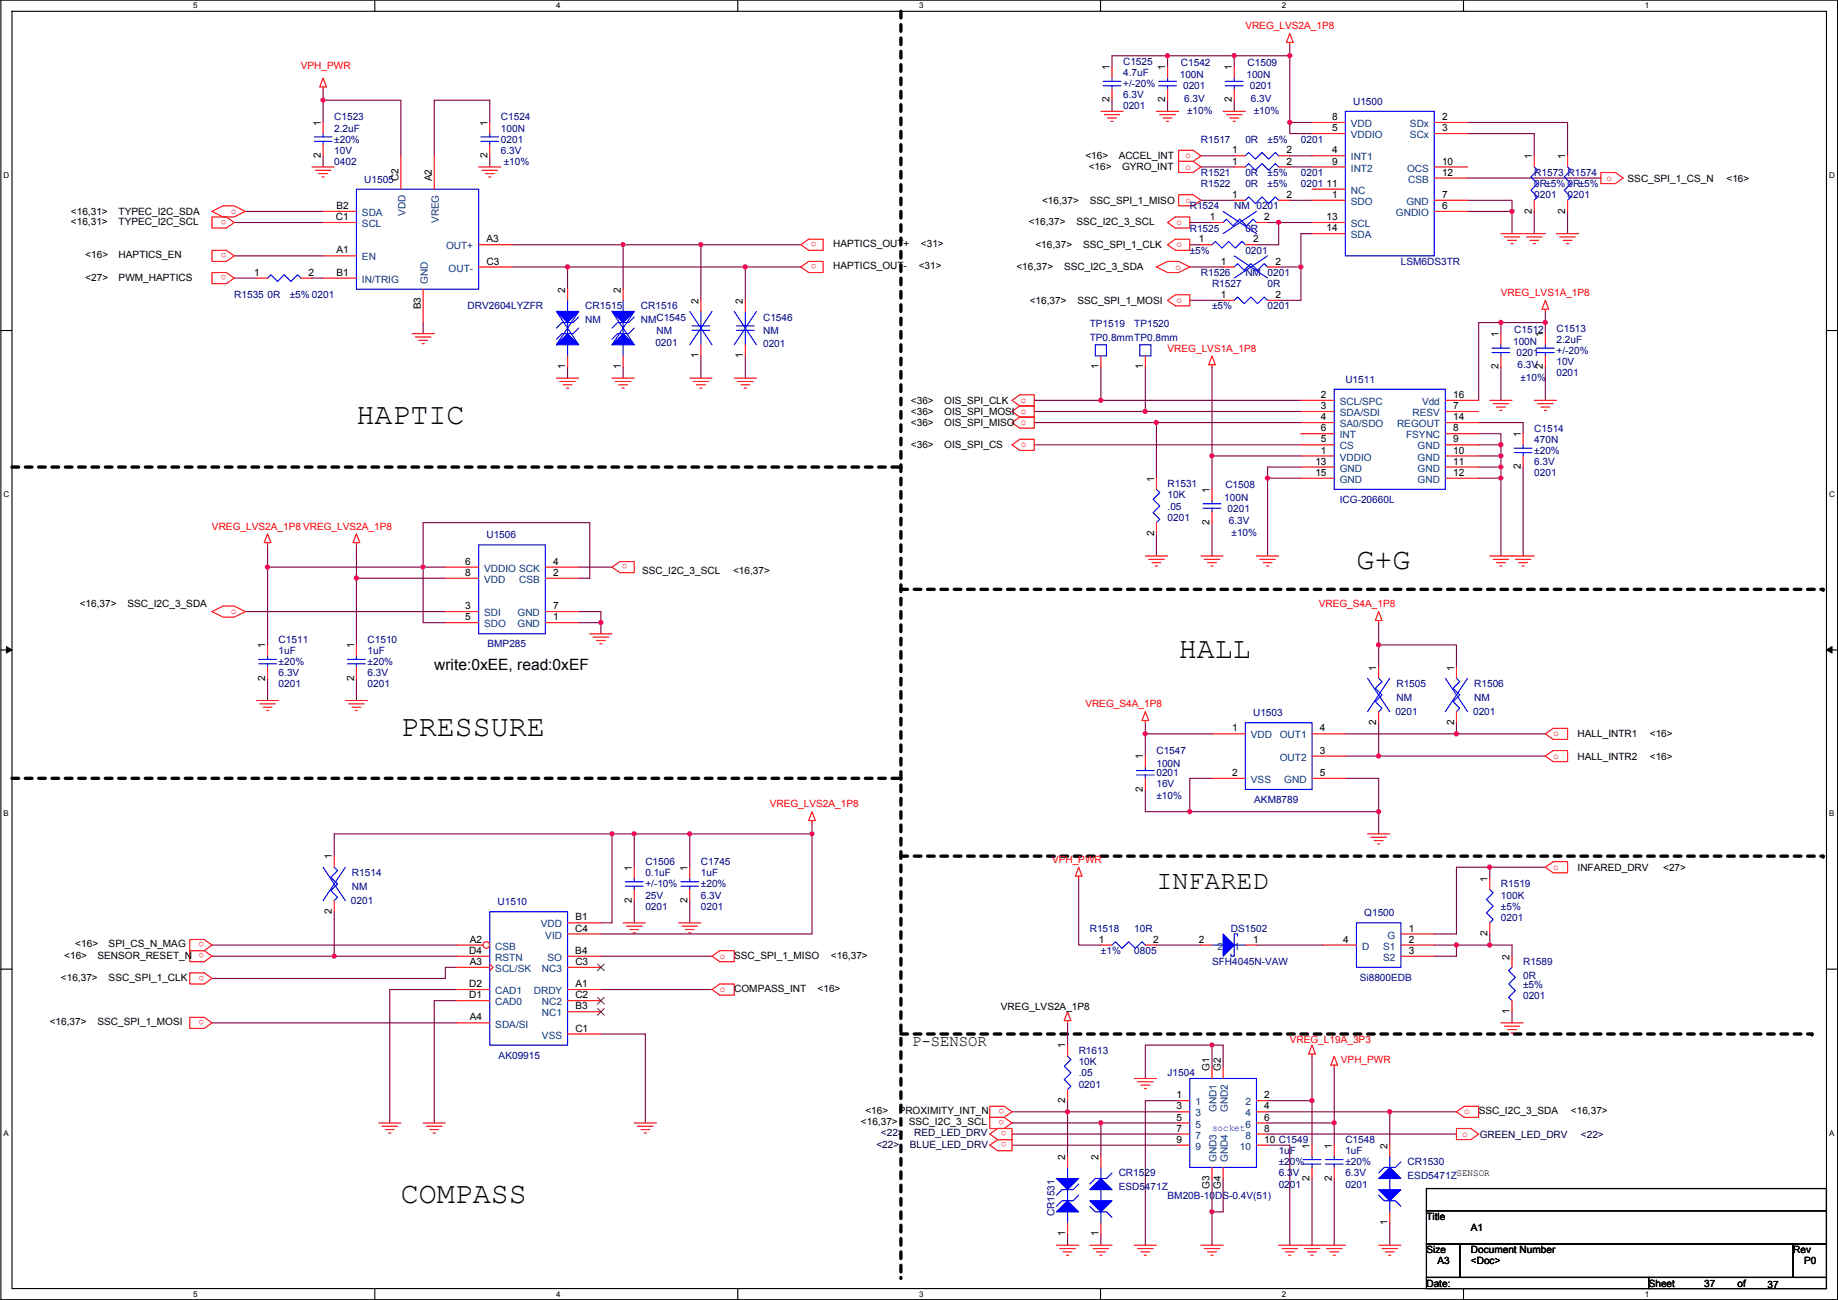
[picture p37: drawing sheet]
<svg xmlns="http://www.w3.org/2000/svg" width="420mm" height="297mm" viewBox="0 0 420 297" stroke-linecap="round" stroke-linejoin="round" font-family="sans-serif">
<defs><g id="words">
<g font-size="6.9">
<text x="81.5" y="97">HAPTIC</text>
<text x="310.1" y="130">G+G</text>
<text x="269.4" y="150.3">HALL</text>
<text x="91.6" y="168.1">PRESSURE</text>
<text x="91.6" y="274.8">COMPASS</text>
</g>
<text font-size="6.1" x="264.4" y="203">INFARED</text>
<g font-size="3.6">
<text x="99.3" y="153.1">write:0xEE, read:0xEF</text>
<text x="208.5" y="239.1">P-SENSOR</text>
</g>
<g font-size="2.3" fill="#f00">
<text x="284.7" y="6.7">VREG_LVS2A_1P8</text>
<text x="68.8" y="15.8">VPH_PWR</text>
<text x="271" y="38.7">o</text>
<text x="271" y="36.2">o</text>
<text x="367.2" y="41.3">o</text>
<text x="271" y="46.4">o</text>
<text x="51.8" y="50.2" transform="rotate(180 51.8 50.2)">o</text>
<text x="52.8" y="48.9">o</text>
<text x="268.9" y="51.4">o</text>
<text x="51.8" y="57.8" transform="rotate(180 51.8 57.8)">o</text>
<text x="186.6" y="55.3" transform="rotate(180 186.6 55.3)">o</text>
<text x="268.9" y="56.5">o</text>
<text x="51.8" y="62.9" transform="rotate(180 51.8 62.9)">o</text>
<text x="186.6" y="60.4" transform="rotate(180 186.6 60.4)">o</text>
<text x="268.7" y="61.6">o</text>
<text x="268.9" y="69.2">o</text>
<text x="343.1" y="67.6">VREG_LVS1A_1P8</text>
<text x="266.9" y="80.3">VREG_LVS1A_1P8</text>
<text x="233.4" y="92.1">o</text>
<text x="233.4" y="102.2">o</text>
<text x="48.5" y="121">VREG_LVS2A_1P8 VREG_LVS2A_1P8</text>
<text x="143.5" y="128.9" transform="rotate(180 143.5 128.9)">o</text>
<text x="52.8" y="140.3">o</text>
<text x="301.4" y="138.8">VREG_S4A_1P8</text>
<text x="248.1" y="161.6">VREG_S4A_1P8</text>
<text x="355" y="168.3">o</text>
<text x="355" y="173.4">o</text>
<text x="176" y="184.5">VREG_LVS2A_1P8</text>
<text x="240.5" y="197.2">VPH_PWR</text>
<text x="355" y="198.8">o</text>
<text x="46.7" y="215.3" transform="rotate(180 46.7 215.3)">o</text>
<text x="46.7" y="217.8" transform="rotate(180 46.7 217.8)">o</text>
<text x="164.5" y="219.1">o</text>
<text x="46.7" y="222.9" transform="rotate(180 46.7 222.9)">o</text>
<text x="164.5" y="226.7">o</text>
<text x="46.7" y="233.1" transform="rotate(180 46.7 233.1)">o</text>
<text x="294.8" y="238.3">VREG_L19A_3P3</text>
<text x="306.5" y="242.9">VPH_PWR</text>
<text x="229.6" y="253.4" transform="rotate(180 229.6 253.4)">o</text>
<text x="229.6" y="255.9" transform="rotate(180 229.6 255.9)">o</text>
<text x="334.7" y="254.6">o</text>
<text x="230.1" y="258.5" transform="rotate(180 230.1 258.5)">o</text>
<text x="230.1" y="261" transform="rotate(180 230.1 261)">o</text>
<text x="334.2" y="259.7">o</text>
</g>
<g font-size="2.3">
<text x="253.7" y="16" transform="rotate(-90 253.7 16)">1</text>
<text x="266.4" y="16" transform="rotate(-90 266.4 16)">1</text>
<text x="281.6" y="16" transform="rotate(-90 281.6 16)">1</text>
<text x="253.7" y="23.4" transform="rotate(-90 253.7 23.4)">2</text>
<text x="266.4" y="23.4" transform="rotate(-90 266.4 23.4)">2</text>
<text x="281.6" y="23.4" transform="rotate(-90 281.6 23.4)">2</text>
<text x="73.3" y="28.7" transform="rotate(-90 73.3 28.7)">1</text>
<text x="111.4" y="28.7" transform="rotate(-90 111.4 28.7)">1</text>
<text x="304.5" y="30">5</text>
<text x="304.5" y="27.4">8</text>
<text x="329.6" y="27.4">2</text>
<text x="329.6" y="30">3</text>
<text x="281.6" y="35.1">1</text>
<text x="294.1" y="35.1">2</text>
<text x="304.5" y="35.1">4</text>
<text x="73.3" y="36.1" transform="rotate(-90 73.3 36.1)">2</text>
<text x="91.1" y="41.4" transform="rotate(-90 91.1 41.4)">C2</text>
<text x="98.7" y="41.4" transform="rotate(-90 98.7 41.4)">A2</text>
<text x="111.4" y="36.1" transform="rotate(-90 111.4 36.1)">2</text>
<text x="248.1" y="36.4">&lt;16&gt;</text>
<text x="248.9" y="38.9">&lt;16&gt;</text>
<text x="255.7" y="36.4">ACCEL_INT</text>
<text x="256.5" y="38.9">GYRO_INT</text>
<text x="281.6" y="37.6">1</text>
<text x="294.1" y="37.6">2</text>
<text x="304.5" y="37.6">9</text>
<text x="329.6" y="37.6">10</text>
<text x="329.6" y="40.1">12</text>
<text x="350.2" y="36.4" transform="rotate(-90 350.2 36.4)">1</text>
<text x="357.8" y="36.4" transform="rotate(-90 357.8 36.4)">1</text>
<text x="372.1" y="41.5">SSC_SPI_1_CS_N</text>
<text x="394.7" y="41.5">&lt;16&gt;</text>
<text x="76.9" y="47.8">B2</text>
<text x="238.2" y="46.6">&lt;16,37&gt;</text>
<text x="249.1" y="46.6">SSC_SPI_1_MISO</text>
<text x="281.6" y="45.2">1</text>
<text x="294.1" y="45.2">2</text>
<text x="303.2" y="42.7">11</text>
<text x="304.5" y="45.2">1</text>
<text x="329.6" y="47.8">6</text>
<text x="329.6" y="45.2">7</text>
<text x="16.2" y="51.4">&lt;16,31&gt;</text>
<text x="16.2" y="49.1">&lt;16,31&gt;</text>
<text x="27.1" y="51.4">TYPEC_I2C_SCL</text>
<text x="27.1" y="49.1">TYPEC_I2C_SDA</text>
<text x="76.8" y="50.3">C1</text>
<text x="235.1" y="51.4">&lt;16,37&gt;</text>
<text x="246.1" y="51.4">SSC_I2C_3_SCL</text>
<text x="276.6" y="50.3">1</text>
<text x="289" y="50.3">2</text>
<text x="303.2" y="50.3">13</text>
<text x="303.2" y="52.8">14</text>
<text x="350.2" y="48.8" transform="rotate(-90 350.2 48.8)">2</text>
<text x="357.8" y="48.8" transform="rotate(-90 357.8 48.8)">2</text>
<text x="19.5" y="59">&lt;16&gt;</text>
<text x="27.1" y="59">HAPTICS_EN</text>
<text x="76.9" y="57.9">A1</text>
<text x="111.2" y="55.4">A3</text>
<text x="190.4" y="56.5">HAPTICS_OUT+</text>
<text x="210.5" y="56.5">&lt;31&gt;</text>
<text x="236.7" y="56.7">&lt;16,37&gt;</text>
<text x="247.6" y="56.7">SSC_SPI_1_CLK</text>
<text x="274" y="55.4">1</text>
<text x="286.5" y="55.4">2</text>
<text x="19.5" y="64.1">&lt;27&gt;</text>
<text x="27.1" y="64.1">PWM_HAPTICS</text>
<text x="58.1" y="63">1</text>
<text x="70.6" y="63">2</text>
<text x="76.9" y="63">B1</text>
<text x="111.2" y="60.5">C3</text>
<text x="190.4" y="61.6">HAPTICS_OUT-</text>
<text x="210" y="61.6">&lt;31&gt;</text>
<text x="232.4" y="61.8">&lt;16,37&gt;</text>
<text x="243.3" y="61.8">SSC_I2C_3_SDA</text>
<text x="279.1" y="60.5">1</text>
<text x="291.5" y="60.5">2</text>
<text x="96.2" y="70.7" transform="rotate(-90 96.2 70.7)">B3</text>
<text x="129.2" y="66.8" transform="rotate(-90 129.2 66.8)">2</text>
<text x="141.9" y="66.8" transform="rotate(-90 141.9 66.8)">2</text>
<text x="159.7" y="69.4" transform="rotate(-90 159.7 69.4)">2</text>
<text x="169.8" y="69.4" transform="rotate(-90 169.8 69.4)">2</text>
<text x="235.4" y="69.4">&lt;16,37&gt;</text>
<text x="246.3" y="69.4">SSC_SPI_1_MOSI</text>
<text x="279.1" y="68.1">1</text>
<text x="291.5" y="68.1">2</text>
<text x="342.6" y="77" transform="rotate(-90 342.6 77)">1</text>
<text x="352.7" y="77" transform="rotate(-90 352.7 77)">1</text>
<text x="159.7" y="81.8" transform="rotate(-90 159.7 81.8)">1</text>
<text x="169.8" y="81.8" transform="rotate(-90 169.8 81.8)">1</text>
<text x="129.2" y="84.4" transform="rotate(-90 129.2 84.4)">1</text>
<text x="141.9" y="84.4" transform="rotate(-90 141.9 84.4)">1</text>
<text x="251.1" y="84.4" transform="rotate(-90 251.1 84.4)">1</text>
<text x="261.3" y="84.4" transform="rotate(-90 261.3 84.4)">1</text>
<text x="342.6" y="84.4" transform="rotate(-90 342.6 84.4)">2</text>
<text x="352.7" y="84.4" transform="rotate(-90 352.7 84.4)">2</text>
<text x="208.2" y="92.3">&lt;36&gt;</text>
<text x="208.2" y="94.8">&lt;36&gt;</text>
<text x="215.8" y="92.3">OIS_SPI_CLK</text>
<text x="215.8" y="94.8">OIS_SPI_MOSI o</text>
<text x="302" y="90.9">2</text>
<text x="302" y="93.5">3</text>
<text x="332.2" y="90.9">16</text>
<text x="332.2" y="93.5">7</text>
<text x="208.2" y="97.4">&lt;36&gt;</text>
<text x="215.8" y="97.4">OIS_SPI_MISO o</text>
<text x="302" y="96">4</text>
<text x="302" y="101.1">5</text>
<text x="302" y="98.6">6</text>
<text x="332.2" y="98.6">8</text>
<text x="332.2" y="96">14</text>
<text x="332.2" y="101.1">9</text>
<text x="347.6" y="99.9" transform="rotate(-90 347.6 99.9)">1</text>
<text x="208.2" y="102.4">&lt;36&gt;</text>
<text x="215.8" y="102.4">OIS_SPI_CS</text>
<text x="300.7" y="106.2">13</text>
<text x="302" y="103.6">1</text>
<text x="332.2" y="103.6">10</text>
<text x="332.2" y="106.2">11</text>
<text x="347.6" y="107.2" transform="rotate(-90 347.6 107.2)">2</text>
<text x="263.8" y="110" transform="rotate(-90 263.8 110)">1</text>
<text x="276.5" y="112.6" transform="rotate(-90 276.5 112.6)">1</text>
<text x="300.7" y="108.7">15</text>
<text x="332.2" y="108.7">12</text>
<text x="276.5" y="119.9" transform="rotate(-90 276.5 119.9)">2</text>
<text x="263.8" y="122.5" transform="rotate(-90 263.8 122.5)">2</text>
<text x="106.4" y="129">6</text>
<text x="106.4" y="131.6">8</text>
<text x="126.4" y="131.6">2</text>
<text x="126.4" y="129">4</text>
<text x="146.8" y="131.1">SSC_I2C_3_SCL</text>
<text x="167.6" y="131.1">&lt;16,37&gt;</text>
<text x="18.2" y="138.8">&lt;16,37&gt;</text>
<text x="29.2" y="138.8">SSC_I2C_3_SDA</text>
<text x="106.4" y="139.2">3</text>
<text x="106.4" y="141.7">5</text>
<text x="126.4" y="141.7">1</text>
<text x="126.4" y="139.2">7</text>
<text x="60.6" y="148.1" transform="rotate(-90 60.6 148.1)">1</text>
<text x="80.9" y="148.1" transform="rotate(-90 80.9 148.1)">1</text>
<text x="60.6" y="155.5" transform="rotate(-90 60.6 155.5)">2</text>
<text x="80.9" y="155.5" transform="rotate(-90 80.9 155.5)">2</text>
<text x="314.6" y="153.2" transform="rotate(-90 314.6 153.2)">1</text>
<text x="332.4" y="153.2" transform="rotate(-90 332.4 153.2)">1</text>
<text x="281.6" y="167.1">1</text>
<text x="301.7" y="167.1">4</text>
<text x="314.6" y="165.7" transform="rotate(-90 314.6 165.7)">2</text>
<text x="332.4" y="165.7" transform="rotate(-90 332.4 165.7)">2</text>
<text x="261.3" y="173.5" transform="rotate(-90 261.3 173.5)">1</text>
<text x="301.7" y="172.2">3</text>
<text x="360.6" y="168.5">HALL_INTR1</text>
<text x="360.6" y="173.6">HALL_INTR2</text>
<text x="377.1" y="168.5">&lt;16&gt;</text>
<text x="377.1" y="173.6">&lt;16&gt;</text>
<text x="281.6" y="177.3">2</text>
<text x="301.7" y="177.3">5</text>
<text x="261.3" y="180.9" transform="rotate(-90 261.3 180.9)">2</text>
<text x="75.9" y="196.4" transform="rotate(-90 75.9 196.4)">1</text>
<text x="144.4" y="198.9" transform="rotate(-90 144.4 198.9)">1</text>
<text x="157.1" y="198.9" transform="rotate(-90 157.1 198.9)">1</text>
<text x="340" y="201.5" transform="rotate(-90 340 201.5)">1</text>
<text x="360.6" y="199">INFARED_DRV</text>
<text x="380.2" y="199">&lt;27&gt;</text>
<text x="75.9" y="208.8" transform="rotate(-90 75.9 208.8)">2</text>
<text x="144.4" y="206.3" transform="rotate(-90 144.4 206.3)">2</text>
<text x="157.1" y="206.3" transform="rotate(-90 157.1 206.3)">2</text>
<text x="107.4" y="215.4">A2</text>
<text x="131.5" y="212.9">C4</text>
<text x="131.5" y="210.3">B1</text>
<text x="251.2" y="215.4">1</text>
<text x="263.6" y="215.4">2</text>
<text x="274" y="215.4">2</text>
<text x="286.5" y="215.4">1</text>
<text x="307" y="215.4">4</text>
<text x="322" y="212.9">1</text>
<text x="322" y="215.4">2</text>
<text x="340" y="213.9" transform="rotate(-90 340 213.9)">2</text>
<text x="14.7" y="219">&lt;16&gt;</text>
<text x="17.2" y="216.5">&lt;16&gt;</text>
<text x="22.3" y="219">SENSOR_RESET_N</text>
<text x="24.8" y="216.5">SPI_CS_N_MAG</text>
<text x="107.3" y="217.9">D4</text>
<text x="107.4" y="220.5">A3</text>
<text x="131.5" y="217.9">B4</text>
<text x="131.5" y="220.5">C3</text>
<text x="167.8" y="219">SSC_SPI_1_MISO</text>
<text x="189.9" y="219">&lt;16,37&gt;</text>
<text x="322" y="217.9">3</text>
<text x="345.1" y="219.2" transform="rotate(-90 345.1 219.2)">2</text>
<text x="13.9" y="224.1">&lt;16,37&gt;</text>
<text x="24.8" y="224.1">SSC_SPI_1_CLK</text>
<text x="107.3" y="225.6">D2</text>
<text x="131.5" y="225.6">A1</text>
<text x="167.8" y="226.7">COMPASS_INT</text>
<text x="186.9" y="226.7">&lt;16&gt;</text>
<text x="107.3" y="228.1">D1</text>
<text x="107.4" y="233.2">A4</text>
<text x="131.5" y="228.1">C2</text>
<text x="131.5" y="230.6">B3</text>
<text x="228.8" y="230.7">VREG_LVS2A_1P8</text>
<text x="345.1" y="231.7" transform="rotate(-90 345.1 231.7)">1</text>
<text x="11.4" y="234.3">&lt;16,37&gt;</text>
<text x="22.3" y="234.3">SSC_SPI_1_MOSI</text>
<text x="131.5" y="235.7">C1</text>
<text x="243.5" y="239.6" transform="rotate(-90 243.5 239.6)">1</text>
<text x="276.5" y="244.6" transform="rotate(-90 276.5 244.6)">G1</text>
<text x="279.1" y="244.6" transform="rotate(-90 279.1 244.6)">G2</text>
<text x="268.9" y="251">1</text>
<text x="289" y="251">2</text>
<text x="196.8" y="257.1">&lt;16,37&gt;</text>
<text x="197.8" y="254.6">&lt;16&gt;</text>
<text x="205.4" y="254.6">PROXIMITY_INT_N</text>
<text x="207.7" y="257.1">SSC_I2C_3_SCL</text>
<text x="243.5" y="252" transform="rotate(-90 243.5 252)">2</text>
<text x="268.9" y="253.5">3</text>
<text x="268.9" y="256">5</text>
<text x="289" y="253.5">4</text>
<text x="289" y="256">6</text>
<text x="338" y="254.6">SSC_I2C_3_SDA</text>
<text x="359.1" y="254.6">&lt;16,37&gt;</text>
<text x="268.9" y="258.6">7</text>
<text x="268.9" y="261.1">9</text>
<text x="289" y="258.6">8</text>
<text x="289" y="261.1">10 C1549</text>
<text x="299.4" y="262.4" transform="rotate(-90 299.4 262.4)">1</text>
<text x="304.5" y="262.4" transform="rotate(-90 304.5 262.4)">1</text>
<text x="317.2" y="262.4" transform="rotate(-90 317.2 262.4)">2</text>
<text x="243.5" y="265" transform="rotate(-90 243.5 265)">2</text>
<text x="251.1" y="265" transform="rotate(-90 251.1 265)">2</text>
<text x="299.4" y="269.8" transform="rotate(-90 299.4 269.8)">2</text>
<text x="304.5" y="269.8" transform="rotate(-90 304.5 269.8)">2</text>
<text x="332.9" y="268.6">SENSOR</text>
<text x="276.5" y="271.6" transform="rotate(-90 276.5 271.6)">G3</text>
<text x="279.1" y="271.6" transform="rotate(-90 279.1 271.6)">G4</text>
<text x="317.2" y="280" transform="rotate(-90 317.2 280)">1</text>
<text x="326.1" y="278.7">Title</text>
<text x="336.2" y="281.3">A1</text>
<text x="243.5" y="282.5" transform="rotate(-90 243.5 282.5)">1</text>
<text x="251.1" y="282.5" transform="rotate(-90 251.1 282.5)">1</text>
<text x="326.1" y="286.3">Size</text>
<text x="336.2" y="286.3">Document Number</text>
<text x="409.9" y="286.3">Rev</text>
<text x="326.1" y="294">Date:</text>
<text x="328.6" y="288.9">A3</text>
<text x="336.2" y="288.9">&lt;Doc&gt;</text>
<text x="376.9" y="294">Sheet</text>
<text x="389.6" y="294">37</text>
<text x="397.2" y="294">of</text>
<text x="412.4" y="288.9">P0</text>
<text x="404.1" y="294.2">37</text>
</g>
<g font-size="2.3" fill="#000080">
<text x="256.7" y="14.8">C1525</text>
<text x="256.7" y="17.4">4.7uF</text>
<text x="269.7" y="17.9">100N</text>
<text x="269.9" y="15.1">C1542</text>
<text x="284.9" y="17.9">100N</text>
<text x="285.2" y="15.1">C1509</text>
<text x="256.7" y="22.4">6.3V</text>
<text x="256.7" y="19.9">+/-20%</text>
<text x="270.5" y="20.4">0201</text>
<text x="270.7" y="23.2">6.3V</text>
<text x="285.7" y="20.4">0201</text>
<text x="286" y="23.2">6.3V</text>
<text x="309.3" y="24">U1500</text>
<text x="76.4" y="27.5">C1523</text>
<text x="114.5" y="27.5">C1524</text>
<text x="256.7" y="25">0201</text>
<text x="271.3" y="26">±10%</text>
<text x="286.6" y="26">±10%</text>
<text x="76.4" y="30.1">2.2uF</text>
<text x="76.4" y="35.1">10V</text>
<text x="76.4" y="32.6">±20%</text>
<text x="114.5" y="30.1">100N</text>
<text x="114.5" y="32.6">0201</text>
<text x="114.5" y="35.1">6.3V</text>
<text x="274.5" y="32.6">R1517</text>
<text x="284.7" y="32.6">0R</text>
<text x="289.8" y="32.6">±5%</text>
<text x="297.4" y="32.6">0201</text>
<text x="76.4" y="37.7">0402</text>
<text x="83.3" y="41.7">U1505</text>
<text x="115.1" y="37.7">±10%</text>
<text x="274.5" y="40.2">R1521</text>
<text x="284.7" y="40.2">0R</text>
<text x="289.8" y="40.2">±5%</text>
<text x="297.4" y="40.2">0201</text>
<text x="350.7" y="40.2">R1573 R1574</text>
<text x="272" y="47.8">R1524</text>
<text x="274.5" y="42.8">R1522</text>
<text x="282.1" y="47.8">NM 0201</text>
<text x="284.7" y="42.8">0R</text>
<text x="289.8" y="42.8">±5%</text>
<text x="297.4" y="42.8">0201</text>
<text x="350.7" y="42.8">0R±5% 0R±5%</text>
<text x="350.7" y="45.3">0201</text>
<text x="358.3" y="45.3">0201</text>
<text x="272" y="52.9">R1525</text>
<text x="284.7" y="52.9">0R</text>
<text x="272" y="58">±5%</text>
<text x="284.7" y="58">0201</text>
<text x="274.5" y="63.1">R1526</text>
<text x="277.1" y="65.6">R1527</text>
<text x="284.7" y="63.1">NM 0201</text>
<text x="289.8" y="65.6">0R</text>
<text x="320.2" y="60.5">LSM6DS3TR</text>
<text x="53.5" y="68.2">R1535 0R</text>
<text x="66.2" y="68.2">±5% 0201</text>
<text x="106.9" y="70.7">DRV2604LYZFR</text>
<text x="133.8" y="70.7">CR1515</text>
<text x="146.5" y="70.7">CR1516</text>
<text x="277.1" y="70.7">±5%</text>
<text x="289.8" y="70.7">0201</text>
<text x="133.8" y="73.7">NM</text>
<text x="146.5" y="73.7">NMC1545</text>
<text x="150.1" y="76.3">NM</text>
<text x="174.4" y="73.2">C1546</text>
<text x="174.4" y="76.3">NM</text>
<text x="249.1" y="74.8">TP1519</text>
<text x="249.1" y="77.8">TP0.8mmTP0.8mm</text>
<text x="259.3" y="74.8">TP1520</text>
<text x="346.1" y="76">C1512</text>
<text x="355.8" y="75.8">C1513</text>
<text x="149.8" y="79.1">0201</text>
<text x="174.4" y="79.3">0201</text>
<text x="345.9" y="78.8">100N</text>
<text x="346.7" y="81.4">0201</text>
<text x="355.8" y="78.3">2.2uF</text>
<text x="355.8" y="83.4">10V</text>
<text x="355.8" y="80.9">+/-20%</text>
<text x="307.5" y="87.5">U1511</text>
<text x="346.9" y="84.2">6.3V</text>
<text x="347.5" y="87">±10%</text>
<text x="355.8" y="85.9">0201</text>
<text x="350.7" y="98.6">C1514</text>
<text x="350.7" y="101.2">470N</text>
<text x="350.7" y="106.3">6.3V</text>
<text x="350.7" y="103.7">±20%</text>
<text x="266.9" y="111.3">R1531</text>
<text x="266.9" y="113.9">10K</text>
<text x="280.1" y="111.6">C1508</text>
<text x="350.7" y="108.8">0201</text>
<text x="266.9" y="116.4">.05</text>
<text x="266.9" y="119">0201</text>
<text x="279.9" y="114.4">100N</text>
<text x="280.6" y="116.9">0201</text>
<text x="280.9" y="119.7">6.3V</text>
<text x="306.3" y="114.9">ICG-20660L</text>
<text x="111.2" y="123">U1506</text>
<text x="281.5" y="122.5">±10%</text>
<text x="63.7" y="146.9">C1511</text>
<text x="63.7" y="149.4">1uF</text>
<text x="84" y="146.9">C1510</text>
<text x="84" y="149.4">1uF</text>
<text x="111.5" y="147.9">BMP285</text>
<text x="63.7" y="154.5">6.3V</text>
<text x="63.7" y="152">±20%</text>
<text x="84" y="154.5">6.3V</text>
<text x="84" y="152">±20%</text>
<text x="63.7" y="157.1">0201</text>
<text x="84" y="157.1">0201</text>
<text x="319.2" y="157.1">R1505</text>
<text x="319.2" y="160.1">NM</text>
<text x="337" y="157.1">R1506</text>
<text x="337" y="160.1">NM</text>
<text x="286.5" y="163.7">U1503</text>
<text x="319" y="163.4">0201</text>
<text x="336.8" y="163.4">0201</text>
<text x="264.4" y="172.3">C1547</text>
<text x="264.4" y="175.3">100N</text>
<text x="264.4" y="177.4">0201</text>
<text x="264.4" y="179.9">16V</text>
<text x="264.4" y="182.5">±10%</text>
<text x="286.7" y="183.5">AKM8789</text>
<text x="147.5" y="197.7">C1506</text>
<text x="160.2" y="197.7">C1745</text>
<text x="80.5" y="200.2">R1514</text>
<text x="80.5" y="203.3">NM</text>
<text x="147.5" y="200.2">0.1uF</text>
<text x="147.5" y="202.8">+/-10%</text>
<text x="160.2" y="200.2">1uF</text>
<text x="160.2" y="202.8">±20%</text>
<text x="343.1" y="202.8">R1519</text>
<text x="80.2" y="206.6">0201</text>
<text x="113.7" y="206.8">U1510</text>
<text x="147.5" y="207.9">0201</text>
<text x="147.5" y="205.3">25V</text>
<text x="160.2" y="207.9">0201</text>
<text x="160.2" y="205.3">6.3V</text>
<text x="311.9" y="209.4">Q1500</text>
<text x="343.1" y="205.3">100K</text>
<text x="343.1" y="207.9">±5%</text>
<text x="249.1" y="212.9">R1518</text>
<text x="259.3" y="212.9">10R</text>
<text x="281.4" y="212.9">DS1502</text>
<text x="343.1" y="210.4">0201</text>
<text x="251.7" y="218">±1%</text>
<text x="259.3" y="218">0805</text>
<text x="277.1" y="220.6">SFH4045N-VAW</text>
<text x="348.2" y="220.6">R1589</text>
<text x="310.8" y="224.1">Si8800EDB</text>
<text x="348.2" y="223.6">0R</text>
<text x="348.2" y="225.6">±5%</text>
<text x="348.2" y="228.2">0201</text>
<text x="114" y="241.9">AK09915</text>
<text x="246.6" y="240.9">R1613</text>
<text x="246.6" y="243.4">10K</text>
<text x="246.6" y="246">.05</text>
<text x="266.9" y="246">J1504</text>
<text x="246.6" y="248.5">0201</text>
<text x="292.3" y="263.7">1uF</text>
<text x="307.5" y="261.2">C1548</text>
<text x="307.5" y="263.7">1uF</text>
<text x="255.7" y="268.8">CR1529</text>
<text x="292.3" y="268.8">6.3V</text>
<text x="292.3" y="266.3">±20%</text>
<text x="307.5" y="268.8">6.3V</text>
<text x="307.5" y="266.3">±20%</text>
<text x="321.8" y="266.3">CR1530</text>
<text x="321.8" y="269.3">ESD5471Z</text>
<text x="255.7" y="271.9">ESD5471Z</text>
<text x="266.9" y="273.9">BM20B-10DS-0.4V(51)</text>
<text x="292.3" y="271.4">0201</text>
<text x="307.5" y="271.4">0201</text>
<text x="241.1" y="277.9" transform="rotate(-90 241.1 277.9)">CR1531</text>
</g>
<g font-size="2.3" fill="#004080">
<text x="308.8" y="29">VDD</text>
<text x="322.3" y="29">SDx</text>
<text x="308.8" y="31.6">VDDIO</text>
<text x="322.3" y="31.6">SCx</text>
<text x="308.8" y="36.7">INT1</text>
<text x="308.8" y="39.2">INT2</text>
<text x="321.6" y="39.2">OCS</text>
<text x="321.9" y="41.7">CSB</text>
<text x="308.8" y="46.8">SDO</text>
<text x="308.8" y="44.3">NC</text>
<text x="321.5" y="46.8">GND</text>
<text x="82.8" y="49.4">SDA</text>
<text x="82.8" y="51.9">SCL</text>
<text x="92.7" y="49.3" transform="rotate(-90 92.7 49.3)">VDD</text>
<text x="100.3" y="51" transform="rotate(-90 100.3 51)">VREG</text>
<text x="308.8" y="51.9">SCL</text>
<text x="319.1" y="49.4">GNDIO</text>
<text x="82.8" y="59.5">EN</text>
<text x="102" y="57">OUT+</text>
<text x="308.8" y="54.4">SDA</text>
<text x="82.8" y="64.6">IN/TRIG</text>
<text x="97.8" y="64.8" transform="rotate(-90 97.8 64.8)">GND</text>
<text x="102.6" y="62.1">OUT-</text>
<text x="306.3" y="92.5">SCL/SPC</text>
<text x="306.3" y="95.1">SDA/SDI</text>
<text x="322.9" y="95.1">RESV</text>
<text x="325.1" y="92.5">Vdd</text>
<text x="306.3" y="97.6">SA0/SDO</text>
<text x="306.3" y="100.2">INT</text>
<text x="319.4" y="97.6">REGOUT</text>
<text x="321.4" y="100.2">FSYNC</text>
<text x="306.3" y="102.7">CS</text>
<text x="306.3" y="107.8">GND</text>
<text x="306.3" y="105.2">VDDIO</text>
<text x="324.1" y="102.7">GND</text>
<text x="324.1" y="105.2">GND</text>
<text x="324.1" y="107.8">GND</text>
<text x="306.3" y="110.3">GND</text>
<text x="324.1" y="110.3">GND</text>
<text x="110.7" y="130.6">VDDIO SCK</text>
<text x="110.7" y="133.2">VDD</text>
<text x="118.7" y="133.2">CSB</text>
<text x="110.7" y="140.8">SDI</text>
<text x="110.7" y="143.3">SDO</text>
<text x="118.3" y="143.3">GND</text>
<text x="118.3" y="140.8">GND</text>
<text x="286" y="168.7">VDD</text>
<text x="292.6" y="173.8">OUT2</text>
<text x="292.6" y="168.7">OUT1</text>
<text x="286" y="178.9">VSS</text>
<text x="293.6" y="178.9">GND</text>
<text x="123.6" y="211.9">VDD</text>
<text x="124.7" y="214.5">VID</text>
<text x="317.2" y="214.5">G</text>
<text x="113.2" y="217">CSB</text>
<text x="113.2" y="219.5">RSTN</text>
<text x="125.2" y="219.5">SO</text>
<text x="278.3" y="217">2</text>
<text x="282.1" y="217">1</text>
<text x="311.4" y="217">D</text>
<text x="316.2" y="217">S1</text>
<text x="316.2" y="219.5">S2</text>
<text x="113.2" y="222.1">SCL/SK</text>
<text x="113.2" y="227.2">CAD1</text>
<text x="122" y="227.2">DRDY</text>
<text x="123.9" y="222.1">NC3</text>
<text x="113.2" y="229.7">CAD0</text>
<text x="123.9" y="229.7">NC2</text>
<text x="123.9" y="232.2">NC1</text>
<text x="113.2" y="234.8">SDA/SI</text>
<text x="123.9" y="237.3">VSS</text>
<text x="273.3" y="252.6">1</text>
<text x="273.3" y="255.1">3</text>
<text x="273.3" y="257.6">5</text>
<text x="278.1" y="254" transform="rotate(-90 278.1 254)">GND1</text>
<text x="280.7" y="254" transform="rotate(-90 280.7 254)">GND2</text>
<text x="284.7" y="252.6">2</text>
<text x="284.7" y="255.1">4</text>
<text x="284.7" y="257.6">6</text>
<text x="273.3" y="260.2">7</text>
<text x="273.3" y="262.7">9</text>
<text x="283.4" y="262.7">10</text>
<text x="284.7" y="260.2">8</text>
<text x="278.1" y="265.5" transform="rotate(-90 278.1 265.5)">GND3</text>
<text x="280.7" y="265.5" transform="rotate(-90 280.7 265.5)">GND4</text>
</g>
<g font-size="2.3" fill="#000040">
<text x="200.4" y="262.2">&lt;22&gt;</text>
<text x="201.4" y="259.7">&lt;22&gt;</text>
<text x="208" y="262.2">BLUE_LED_DRV</text>
<text x="209" y="259.7">RED_LED_DRV</text>
<text x="338.3" y="259.9">GREEN_LED_DRV</text>
<text x="361.4" y="259.9">&lt;22&gt;</text>
</g>
<text font-size="2.3" fill="#00f" x="277.1" y="258.4">socket</text>
<g font-size="1.8">
<text x="44.2" y="1.9">5</text>
<text x="127.1" y="1.9">4</text>
<text x="210.1" y="1.9">3</text>
<text x="293" y="1.9">2</text>
<text x="376" y="1.9">1</text>
<text x=".8" y="40.6">D</text>
<text x="418.2" y="40.6">D</text>
<text x=".8" y="113.6">C</text>
<text x="418.2" y="113.6">C</text>
<text x=".8" y="186.6">B</text>
<text x="418.2" y="186.6">B</text>
<text x=".8" y="259.5">A</text>
<text x="418.2" y="259.5">A</text>
<text x="44.2" y="296.3">5</text>
<text x="127.1" y="296.3">4</text>
<text x="210.1" y="296.3">3</text>
<text x="293" y="296.3">2</text>
<text x="376" y="296.3">1</text>
</g>
</g></defs>
<path d="M.2 0h419.9v297h-419.9zM2.7 2.6h414.8v291.8h-414.8z" fill="none" stroke="#000" stroke-width=".25"/>
<g fill="#fff">
<path d="M44.2 .3h1v2h-1z"/>
<path d="M44.2 294.7h1v2h-1z"/>
</g>
<path d="M85.7 0v2.6M85.7 294.4v2.6" fill="none" stroke="#000" stroke-width=".25"/>
<g fill="#fff">
<path d="M127.1 .3h1v2h-1z"/>
<path d="M127.1 294.7h1v2h-1z"/>
</g>
<path d="M168.6 0v2.6M168.6 294.4v2.6" fill="none" stroke="#000" stroke-width=".25"/>
<g fill="#fff">
<path d="M210.1 .3h1v2h-1z"/>
<path d="M210.1 294.7h1v2h-1z"/>
</g>
<path d="M251.6 0v2.6M251.6 294.4v2.6" fill="none" stroke="#000" stroke-width=".25"/>
<g fill="#fff">
<path d="M293 .3h1v2h-1z"/>
<path d="M293 294.7h1v2h-1z"/>
</g>
<path d="M334.5 0v2.6M334.5 294.4v2.6" fill="none" stroke="#000" stroke-width=".25"/>
<g fill="#fff">
<path d="M376 .3h1v2h-1z"/>
<path d="M376 294.7h1v2h-1z"/>
<path d="M.8 39h1.3v2h-1.3z"/>
<path d="M418.2 39h1.2v2h-1.2z"/>
<path d="M.8 112h1.3v2h-1.3z"/>
<path d="M418.2 112h1.2v2h-1.2z"/>
</g>
<path d="M.2 75.5h2.5M417.5 75.5h2.6" fill="none" stroke="#000" stroke-width=".25"/>
<g fill="#fff">
<path d="M.8 185h1.2v1.9h-1.2z"/>
<path d="M418.2 185h1.1v1.9h-1.1z"/>
</g>
<path d="M.2 148.5h2.5M417.5 148.5h2.6" fill="none" stroke="#000" stroke-width=".25"/>
<path d="M1.5 147.7l1.2 .8-1.2 .7zM417.5 148.5l1.3-.8v1.5z" fill="#000"/>
<path d="M1.5 147.7l1.2 .8-1.2 .7zM417.5 148.5l1.3-.8v1.5z" fill="none" stroke="#000" stroke-width=".23"/>
<g fill="#fff">
<path d="M.8 257.9h1.2v2h-1.2z"/>
<path d="M418.2 257.9h1.1v2h-1.1z"/>
</g>
<path d="M.2 221.4h2.5M417.5 221.4h2.6" fill="none" stroke="#000" stroke-width=".25"/>
<path d="M205.9 2.6v289.3M2.7 106.7h203.2M205.9 134.7h210.9M2.7 177.8h203.2M205.9 195.6h210.9M205.9 236.3h208.3" fill="none" stroke="#000" stroke-width=".76" stroke-dasharray="1.5 1.5"/>
<g fill="#000" stroke-dasharray="1.5 1.5">
<circle cx="205.9" cy="106.7" r=".38"/>
<circle cx="416.8" cy="134.7" r=".38"/>
<circle cx="205.9" cy="177.8" r=".38"/>
<circle cx="416.8" cy="195.6" r=".38"/>
<circle cx="414.2" cy="236.3" r=".38"/>
<circle cx="205.9" cy="291.9" r=".38"/>
</g>
<path d="M96.7 129.6h-35.5v17.8M132.3 129.6h7.6M61.2 155v5.1M81.5 155v5.1" fill="none" stroke="#800040" stroke-width=".25"/>
<circle cx="96.7" cy="129.6" r=".49" fill="#f0f"/>
<circle cx="96.7" cy="129.6" r=".49" fill="none" stroke="#f0f" stroke-width=".25"/>
<circle cx="61.1" cy="129.6" r=".49" fill="#f0f"/>
<circle cx="61.1" cy="129.6" r=".49" fill="none" stroke="#f0f" stroke-width=".25"/>
<path d="M61.2 124.5v5.1M81.5 124.5v7.6M81.5 132.1h20.3M81.5 132.1v15.3" fill="none" stroke="#800040" stroke-width=".25"/>
<circle cx="81.5" cy="132.1" r=".49" fill="#f0f"/>
<circle cx="81.5" cy="132.1" r=".49" fill="none" stroke="#f0f" stroke-width=".25"/>
<path d="M56.1 139.7h45.7M132.3 142.3h5.1" fill="none" stroke="#800040" stroke-width=".25"/>
<circle cx="137.3" cy="142.3" r=".49" fill="#f0f"/>
<circle cx="137.3" cy="142.3" r=".49" fill="none" stroke="#f0f" stroke-width=".25"/>
<path d="M96.7 129.6v12.7h5.1M96.7 129.6h5.1M96.7 129.6v-10.2h38.1v12.7h-2.5M132.3 139.7h5.1v5.1M261.8 165.1v2.6M277.1 177.8h-5.1v7.7h43.2M307.5 177.8h7.7v7.7M315.2 185.5v5" fill="none" stroke="#800040" stroke-width=".25"/>
<circle cx="315.1" cy="185.4" r=".49" fill="#f0f"/>
<circle cx="315.1" cy="185.4" r=".49" fill="none" stroke="#f0f" stroke-width=".25"/>
<path d="M277.1 167.7h-15.3v5.1" fill="none" stroke="#800040" stroke-width=".25"/>
<circle cx="261.8" cy="167.7" r=".49" fill="#f0f"/>
<circle cx="261.8" cy="167.7" r=".49" fill="none" stroke="#f0f" stroke-width=".25"/>
<path d="M261.8 180.4v5.1h10.2" fill="none" stroke="#800040" stroke-width=".25"/>
<circle cx="272" cy="185.4" r=".49" fill="#f0f"/>
<circle cx="272" cy="185.4" r=".49" fill="none" stroke="#f0f" stroke-width=".25"/>
<path d="M307.5 167.7h25.4" fill="none" stroke="#800040" stroke-width=".25"/>
<circle cx="332.9" cy="167.7" r=".49" fill="#f0f"/>
<circle cx="332.9" cy="167.7" r=".49" fill="none" stroke="#f0f" stroke-width=".25"/>
<path d="M307.5 172.8h7.7M315.2 165.1v7.7M315.2 172.8h38.1" fill="none" stroke="#800040" stroke-width=".25"/>
<circle cx="315.1" cy="172.7" r=".49" fill="#f0f"/>
<circle cx="315.1" cy="172.7" r=".49" fill="none" stroke="#f0f" stroke-width=".25"/>
<path d="M315.2 152.4v-5h17.7v5M332.9 165.1v2.6h20.4" fill="none" stroke="#800040" stroke-width=".25"/>
<circle cx="315.1" cy="147.3" r=".49" fill="#f0f"/>
<circle cx="315.1" cy="147.3" r=".49" fill="none" stroke="#f0f" stroke-width=".25"/>
<path d="M73.9 22.9h17.7M53.5 58.5h20.4M170.4 81.3v5.1M315.2 142.3v5.1" fill="none" stroke="#800040" stroke-width=".25"/>
<circle cx="73.8" cy="22.9" r=".49" fill="#f0f"/>
<circle cx="73.8" cy="22.9" r=".49" fill="none" stroke="#f0f" stroke-width=".25"/>
<path d="M117 55.9h25.4M142.4 55.9v10.2M142.4 55.9h17.8M160.2 55.9v12.7M160.2 55.9h22.9M53.5 63.5h5.1M71.3 63.5h2.6M96.7 73.7v2.5M183.1 61h-12.7v7.6M129.7 83.9v2.5M142.4 83.9v2.5M160.2 81.3v5.1" fill="none" stroke="#800040" stroke-width=".25"/>
<circle cx="160.2" cy="55.9" r=".49" fill="#f0f"/>
<circle cx="160.2" cy="55.9" r=".49" fill="none" stroke="#f0f" stroke-width=".25"/>
<circle cx="142.4" cy="55.9" r=".49" fill="#f0f"/>
<circle cx="142.4" cy="55.9" r=".49" fill="none" stroke="#f0f" stroke-width=".25"/>
<path d="M170.4 61h-40.7v5.1" fill="none" stroke="#800040" stroke-width=".25"/>
<circle cx="170.4" cy="61" r=".49" fill="#f0f"/>
<circle cx="170.4" cy="61" r=".49" fill="none" stroke="#f0f" stroke-width=".25"/>
<circle cx="129.7" cy="61" r=".49" fill="#f0f"/>
<circle cx="129.7" cy="61" r=".49" fill="none" stroke="#f0f" stroke-width=".25"/>
<path d="M294.8 10.2v17.8h5.1M73.9 20.4v7.6M73.9 35.6v2.5M91.6 22.9v12.7M112 28v-5.1h-12.7v12.7M112 35.6v2.5M53.5 50.8h20.4M56.1 48.3h17.8M117 61h12.7" fill="none" stroke="#800040" stroke-width=".25"/>
<circle cx="294.8" cy="28" r=".49" fill="#f0f"/>
<circle cx="294.8" cy="28" r=".49" fill="none" stroke="#f0f" stroke-width=".25"/>
<path d="M282.1 12.7h12.7" fill="none" stroke="#800040" stroke-width=".25"/>
<circle cx="294.8" cy="12.7" r=".49" fill="#f0f"/>
<circle cx="294.8" cy="12.7" r=".49" fill="none" stroke="#f0f" stroke-width=".25"/>
<circle cx="282.1" cy="12.7" r=".49" fill="#f0f"/>
<circle cx="282.1" cy="12.7" r=".49" fill="none" stroke="#f0f" stroke-width=".25"/>
<path d="M282.1 12.7v2.6M282.1 22.9v2.5M345.6 45.8v7.6M48.5 218.5h27.9" fill="none" stroke="#800040" stroke-width=".25"/>
<circle cx="76.4" cy="218.5" r=".49" fill="#f0f"/>
<circle cx="76.4" cy="218.5" r=".49" fill="none" stroke="#f0f" stroke-width=".25"/>
<path d="M139.9 190.5h-63.5v5.1M48.5 215.9h55.8M76.4 208.3v10.2h27.9M48.5 223.6h53.3M48.5 233.7h55.8M89.1 226.1v30.5M104.3 228.6h-5v28" fill="none" stroke="#800040" stroke-width=".25"/>
<circle cx="139.9" cy="190.5" r=".49" fill="#f0f"/>
<circle cx="139.9" cy="190.5" r=".49" fill="none" stroke="#f0f" stroke-width=".25"/>
<path d="M145 198.2v-7.7h-5.1v20.4h-2.5M185.6 188v2.5M137.4 213.4h48.2" fill="none" stroke="#800040" stroke-width=".25"/>
<circle cx="145" cy="190.5" r=".49" fill="#f0f"/>
<circle cx="145" cy="190.5" r=".49" fill="none" stroke="#f0f" stroke-width=".25"/>
<path d="M145 190.5h12.7M137.4 218.5h25.4M287.2 215.9h15.3M327.9 215.9h5M332.9 215.9v2.6h-5M332.9 215.9h7.7M137.4 236.3h10.1v20.3M137.4 226.1h25.4" fill="none" stroke="#800040" stroke-width=".25"/>
<circle cx="332.9" cy="215.9" r=".49" fill="#f0f"/>
<circle cx="332.9" cy="215.9" r=".49" fill="none" stroke="#f0f" stroke-width=".25"/>
<path d="M340.6 198.2h-7.7v15.2h-5M340.6 198.2v2.5M340.6 198.2h12.7M246.6 200.7v15.2h5.1M264.4 215.9h10.1M345.6 215.9v2.6M345.6 231.2v2.5" fill="none" stroke="#800040" stroke-width=".25"/>
<circle cx="340.5" cy="198.1" r=".49" fill="#f0f"/>
<circle cx="340.5" cy="198.1" r=".49" fill="none" stroke="#f0f" stroke-width=".25"/>
<path d="M340.6 213.4v2.5h5" fill="none" stroke="#800040" stroke-width=".25"/>
<circle cx="340.5" cy="215.9" r=".49" fill="#f0f"/>
<circle cx="340.5" cy="215.9" r=".49" fill="none" stroke="#f0f" stroke-width=".25"/>
<path d="M254.2 12.7h12.7v2.6M266.9 12.7h15.2M266.9 22.9v2.5M294.8 28v2.5h5.1M145 205.8v5.1" fill="none" stroke="#800040" stroke-width=".25"/>
<circle cx="266.9" cy="12.7" r=".49" fill="#f0f"/>
<circle cx="266.9" cy="12.7" r=".49" fill="none" stroke="#f0f" stroke-width=".25"/>
<path d="M254.2 12.7v2.6M254.2 22.9v2.5M272 50.8h5.1M289.8 50.8h2.5M272 61h7.6" fill="none" stroke="#800040" stroke-width=".25"/>
<circle cx="292.3" cy="50.8" r=".49" fill="#f0f"/>
<circle cx="292.3" cy="50.8" r=".49" fill="none" stroke="#f0f" stroke-width=".25"/>
<path d="M335.5 48.3h10.1M292.3 61h5.1" fill="none" stroke="#800040" stroke-width=".25"/>
<circle cx="345.6" cy="48.3" r=".49" fill="#f0f"/>
<circle cx="345.6" cy="48.3" r=".49" fill="none" stroke="#f0f" stroke-width=".25"/>
<path d="M274.5 45.8h7.6M297.4 53.4v7.6M335.5 45.8h10.1M335.5 40.7h30.5" fill="none" stroke="#800040" stroke-width=".25"/>
<circle cx="297.4" cy="61" r=".49" fill="#f0f"/>
<circle cx="297.4" cy="61" r=".49" fill="none" stroke="#f0f" stroke-width=".25"/>
<g fill="none" stroke="#800040" stroke-width=".25">
<path d="M274.5 38.1h7.6M274.5 35.6h7.6M294.8 35.6h5.1M294.8 38.1h5.1M335.5 28h22.8M335.5 30.5h15.2M272 55.9h2.5M294.8 45.8h5.1M297.4 53.4h2.5M299.9 50.8h-7.6v5.1h-5.1M272 68.6h7.6M297.4 61v7.6h-5.1"/>
<path d="M338 96.6h10.2v2.5M289.8 109.3h7.6M289.8 109.3v17.7M297.4 106.7h-7.6v2.6"/>
</g>
<circle cx="289.7" cy="109.2" r=".49" fill="#f0f"/>
<circle cx="289.7" cy="109.2" r=".49" fill="none" stroke="#f0f" stroke-width=".25"/>
<path d="M338 109.3h5.1v17.7" fill="none" stroke="#800040" stroke-width=".25"/>
<circle cx="343.1" cy="109.2" r=".49" fill="#f0f"/>
<circle cx="343.1" cy="109.2" r=".49" fill="none" stroke="#f0f" stroke-width=".25"/>
<path d="M338 106.7h5.1v2.6M338 101.6h5.1" fill="none" stroke="#800040" stroke-width=".25"/>
<circle cx="343.1" cy="101.6" r=".49" fill="#f0f"/>
<circle cx="343.1" cy="101.6" r=".49" fill="none" stroke="#f0f" stroke-width=".25"/>
<path d="M338 104.2h5.1M343.1 101.6v2.6M343.1 104.2v2.5" fill="none" stroke="#800040" stroke-width=".25"/>
<circle cx="343.1" cy="106.7" r=".49" fill="#f0f"/>
<circle cx="343.1" cy="106.7" r=".49" fill="none" stroke="#f0f" stroke-width=".25"/>
<circle cx="343.1" cy="104.2" r=".49" fill="#f0f"/>
<circle cx="343.1" cy="104.2" r=".49" fill="none" stroke="#f0f" stroke-width=".25"/>
<path d="M343.1 76.2v-2.5h-5.1v17.8M343.1 73.7h10.2M348.2 106.7v20.3" fill="none" stroke="#800040" stroke-width=".25"/>
<circle cx="353.2" cy="73.7" r=".49" fill="#f0f"/>
<circle cx="353.2" cy="73.7" r=".49" fill="none" stroke="#f0f" stroke-width=".25"/>
<circle cx="343.1" cy="73.7" r=".49" fill="#f0f"/>
<circle cx="343.1" cy="73.7" r=".49" fill="none" stroke="#f0f" stroke-width=".25"/>
<path d="M353.3 71.2v5M236.4 91.5h15.3M236.4 94h25.4M236.4 96.6h28M277.1 83.9v20.3M343.1 83.9v7.6M353.3 83.9v7.6M236.4 101.6h61M277.1 104.2v7.6M277.1 119.4v7.6M277.1 104.2h20.3" fill="none" stroke="#800040" stroke-width=".25"/>
<circle cx="277" cy="104.2" r=".49" fill="#f0f"/>
<circle cx="277" cy="104.2" r=".49" fill="none" stroke="#f0f" stroke-width=".25"/>
<path d="M338 99.1h5.1v2.5M185.6 190.5h-27.9v7.7M157.7 205.8v5.1M89.1 226.1h15.2" fill="none" stroke="#800040" stroke-width=".25"/>
<circle cx="157.7" cy="190.5" r=".49" fill="#f0f"/>
<circle cx="157.7" cy="190.5" r=".49" fill="none" stroke="#f0f" stroke-width=".25"/>
<circle cx="185.6" cy="190.5" r=".49" fill="#f0f"/>
<circle cx="185.6" cy="190.5" r=".49" fill="none" stroke="#f0f" stroke-width=".25"/>
<path d="M350.7 30.5v5.1M358.3 28v7.6M350.7 48.3v5.1M358.3 48.3v5.1M185.6 190.5v22.9M231.3 254h12.7M269.4 251.5h-7.6v33M289.8 254h27.9M289.8 261.7h5v22.8M305 269.3v15.2" fill="none" stroke="#800040" stroke-width=".25"/>
<circle cx="317.7" cy="254" r=".49" fill="#f0f"/>
<circle cx="317.7" cy="254" r=".49" fill="none" stroke="#f0f" stroke-width=".25"/>
<path d="M231.3 256.6h20.4M251.7 256.6v7.6M251.7 256.6h17.7M332.9 254h-15.2v7.7M317.7 279.4v5.1" fill="none" stroke="#800040" stroke-width=".25"/>
<circle cx="251.6" cy="256.6" r=".49" fill="#f0f"/>
<circle cx="251.6" cy="256.6" r=".49" fill="none" stroke="#f0f" stroke-width=".25"/>
<path d="M289.8 256.6h15.2" fill="none" stroke="#800040" stroke-width=".25"/>
<circle cx="305" cy="256.6" r=".49" fill="#f0f"/>
<circle cx="305" cy="256.6" r=".49" fill="none" stroke="#f0f" stroke-width=".25"/>
<path d="M231.3 259.1h38.1M244 254v10.2M289.8 251.5h10.1v10.2M289.8 259.1h43.1M305 256.6v5.1M231.3 261.7h38.1M299.9 269.3v15.2M244 282v2.5M251.7 282v2.5" fill="none" stroke="#800040" stroke-width=".25"/>
<circle cx="244" cy="254" r=".49" fill="#f0f"/>
<circle cx="244" cy="254" r=".49" fill="none" stroke="#f0f" stroke-width=".25"/>
<path d="M261.8 238.8h15.3M279.6 238.8v5.1M244 254h25.4" fill="none" stroke="#800040" stroke-width=".25"/>
<circle cx="277" cy="238.8" r=".49" fill="#f0f"/>
<circle cx="277" cy="238.8" r=".49" fill="none" stroke="#f0f" stroke-width=".25"/>
<path d="M261.8 238.8v7.6M279.6 238.8h-2.5v5.1M277.1 269.3v7.6M279.6 269.3v7.6h-2.5v7.6" fill="none" stroke="#800040" stroke-width=".25"/>
<circle cx="277" cy="276.9" r=".49" fill="#f0f"/>
<circle cx="277" cy="276.9" r=".49" fill="none" stroke="#f0f" stroke-width=".25"/>
<path d="M299.9 241.3v10.2" fill="none" stroke="#800040" stroke-width=".25"/>
<circle cx="299.9" cy="251.5" r=".49" fill="#f0f"/>
<circle cx="299.9" cy="251.5" r=".49" fill="none" stroke="#f0f" stroke-width=".25"/>
<path d="M297.4 96.6h-33v12.7M305 243.9v12.7" fill="none" stroke="#800040" stroke-width=".25"/>
<circle cx="264.3" cy="96.5" r=".49" fill="#f0f"/>
<circle cx="264.3" cy="96.5" r=".49" fill="none" stroke="#f0f" stroke-width=".25"/>
<path d="M251.7 83.9v7.6h45.7M264.4 122v5M244 233.7v5.1M244 251.5v2.5" fill="none" stroke="#800040" stroke-width=".25"/>
<circle cx="251.6" cy="91.5" r=".49" fill="#f0f"/>
<circle cx="251.6" cy="91.5" r=".49" fill="none" stroke="#f0f" stroke-width=".25"/>
<path d="M261.8 83.9v10.1h35.6" fill="none" stroke="#800040" stroke-width=".25"/>
<circle cx="261.8" cy="94" r=".49" fill="#f0f"/>
<circle cx="261.8" cy="94" r=".49" fill="none" stroke="#f0f" stroke-width=".25"/>
<path d="M104.3 221h-2.5v2.6" fill="none" stroke="#800040" stroke-width=".25"/>
<g fill="none" stroke="#f00" stroke-width=".25">
<path d="M73.9 17.8l.7 2.1h-1.5zM73.9 19.9v.5M294.8 7.7l.8 2h-1.5zM294.8 9.7v.5M71.3 38.1h5.1M72.1 38.9h3.5M72.8 39.7h2.1M109.4 38.1h5.1M110.2 38.9h3.5M110.9 39.7h2.1M251.7 25.4h5M252.4 26.2h3.6"/>
<path d="M253.2 27h2M253.9 27.7h.6M264.4 25.4h5M265.1 26.2h3.6M265.9 27h2M266.6 27.7h.6M269.4 36.9h3.3l1.8 1.2-1.8 1.3h-3.3zM269.4 34.3h3.3l1.8 1.3-1.8 1.3h-3.3zM279.6 25.4h5.1M280.4 26.2h3.5M281.1 27h2.1M281.9 27.7h.5"/>
<path d="M366 39.4h3.3l1.7 1.3-1.7 1.3h-3.3zM48.5 57.2h3.3l1.7 1.3-1.7 1.2h-3.3zM48.5 49.6h3.3l1.7 1.2-1.7 1.3h-3.3zM48.5 48.3l2.5-1.3h2.5l2.6 1.3-2.6 1.3h-2.5zM73.6 40.4h.5M111.7 40.4h.5M183.1 55.9l1.8-1.2h3.3v2.5h-3.3zM266.9 50.8l1.8-1.2h3.3v2.5h-3.3zM266.9 55.9l1.8-1.2h3.3v2.5h-3.3zM269.4 44.5h3.3l1.8 1.3-1.8 1.2h-3.3zM343.1 53.4h10.2M343.9 54.1h3.5"/>
<path d="M344.6 54.9h2.1M345.4 55.7h.5M348.9 54.1h3.6M349.7 54.9h2M350.5 55.7h.5M355.8 53.4h5.1M356.6 54.1h3.5M357.3 54.9h2.1M358.1 55.7h.5M48.5 62.3h3.3l1.7 1.2-1.7 1.3h-3.3zM94.2 76.2h5.1M94.9 77h3.6"/>
<path d="M95.7 77.8h2M96.5 78.5h.5M183.1 61l1.8-1.3h3.3v2.6h-3.3zM264.4 61l2.5-1.3h2.5l2.6 1.3-2.6 1.3h-2.5zM266.9 68.6l1.8-1.2h3.3v2.5h-3.3zM353.3 68.6l.7 2.1h-1.5zM353.3 70.7v.5M127.2 86.4h5.1M128 87.2h3.5M128.7 87.9h2.1M129.5 88.7h.5M139.9 86.4h5.1"/>
<path d="M140.7 87.2h3.5M141.4 87.9h2.1M142.2 88.7h.5M157.7 86.4h5.1M158.4 87.2h3.6M159.2 87.9h2M160 88.7h.5M167.8 86.4h5.1M168.6 87.2h3.6M169.4 87.9h2M170.1 88.7h.5M231.3 91.5l1.8-1.3h3.3v2.6h-3.3z"/>
<path d="M231.3 96.6l1.8-1.3h3.3v2.5h-3.3zM233.1 92.8l-1.8 1.2 1.8 1.3M233.1 92.8h3.3v2.5h-3.3M277.1 81.3l.7 2.1h-1.5zM277.1 83.4v.5M340.6 91.5h5M341.3 92.2h3.6M342.1 93h2M342.8 93.8h.6M350.7 91.5h5.1M351.5 92.2h3.5M352.2 93h2.1"/>
<path d="M353 93.8h.5M231.3 101.6l1.8-1.2h3.3v2.5h-3.3zM48.5 139.7l2.5-1.2h2.5l2.6 1.2-2.6 1.3h-2.5zM61.2 122l.7 2h-1.5zM61.2 124v.5M81.5 122l.7 2h-1.5zM81.5 124v.5M139.9 129.6l1.8-1.3h3.3v2.6h-3.3zM261.8 127h5.1M262.6 127.8h3.5M263.3 128.6h2.1M264.1 129.3h.5"/>
<path d="M274.5 127h5.1M275.3 127.8h3.5M276 128.6h2.1M276.8 129.3h.5M287.2 127h5.1M288 127.8h3.5M288.7 128.6h2.1M289.5 129.3h.5M315.2 139.7l.7 2.1h-1.5zM340.6 127h10.1M341.3 127.8h3.6M342.1 128.6h2"/>
<path d="M342.8 129.3h.6M346.4 127.8h3.6M347.2 128.6h2M347.9 129.3h.5M134.8 144.8h5.1M135.6 145.6h3.5M136.3 146.3h2.1M137.1 147.1h.5M315.2 141.8v.5M58.6 160.1h5.1M59.4 160.8h3.5M60.1 161.6h2.1"/>
<path d="M60.9 162.3h.5M78.9 160.1h5.1M79.7 160.8h3.6M80.5 161.6h2M81.2 162.3h.5M261.8 162.6l.8 2h-1.5zM261.8 164.6v.5M353.3 167.7l1.7-1.3h3.3v2.6h-3.3zM353.3 172.8l1.7-1.3h3.3v2.5h-3.3zM185.6 185.5l.8 2h-1.5zM185.6 187.5v.5M246.6 198.2l.7 2h-1.5z"/>
<path d="M312.6 190.5h5.1M313.4 191.3h3.5M314.1 192.1h2.1M314.9 192.8h.5M353.3 198.2l1.7-1.3h3.3v2.5h-3.3zM43.4 217.2h3.3l1.8 1.3-1.8 1.3h-3.3zM43.4 214.7h3.3l1.8 1.2-1.8 1.3h-3.3zM142.4 210.9h5.1M143.2 211.6h3.6M144 212.4h2M144.7 213.1h.5M155.1 210.9h5.1"/>
<path d="M155.9 211.6h3.6M156.7 212.4h2M157.4 213.1h.5M162.8 218.5l1.7-1.3h3.3v2.6h-3.3zM246.6 200.2v.5M43.4 222.3h3.3l1.8 1.3-1.8 1.2h-3.3zM43.4 232.5h3.3l1.8 1.2-1.8 1.3h-3.3zM162.8 226.1l1.7-1.3h3.3v2.6h-3.3zM244 231.2l.8 2h-1.5zM244 233.2v.5M299.9 238.8l.8 2h-1.5zM343.1 233.7h5.1"/>
<path d="M343.9 234.5h3.5M344.6 235.2h2.1M345.4 236h.5M86.6 256.6h5M87.3 257.3h3.6M88.1 258.1h2M88.8 258.9h.6M96.7 256.6h5.1M97.5 257.3h3.5M98.2 258.1h2.1M99 258.9h.5M145 256.6h5.1"/>
<path d="M145.7 257.3h3.6M146.5 258.1h2M147.3 258.9h.5M226.3 252.8h3.3l1.7 1.2-1.7 1.3h-3.3zM226.3 255.3h3.3l1.7 1.3-1.7 1.3h-3.3zM226.3 259.1l1.7-1.2h3.3v2.5h-3.3zM259.3 246.4h5.1M260 247.2h3.6M260.8 247.9h2M261.6 248.7h.5M299.9 240.8v.5M305 241.3l.8 2.1h-1.6z"/>
<path d="M305 243.4v.5M332.9 254l1.8-1.2h3.3v2.5h-3.3zM332.9 257.9h3.3l1.8 1.2-1.8 1.3h-3.3zM226.3 261.7l1.7-1.3h3.3v2.5h-3.3zM241.5 284.5h5.1M242.3 285.3h3.5M243 286h2.1M243.8 286.8h.5M249.1 284.5h5.1M249.9 285.3h3.5M250.6 286h2.1M251.4 286.8h.5"/>
<path d="M259.3 284.5h5.1M260 285.3h3.6M260.8 286h2M261.6 286.8h.5M274.5 284.5h5.1M275.3 285.3h3.5M276 286h2.1M276.8 286.8h.5M292.3 284.5h15.2M293.1 285.3h3.5M293.8 286h2.1M294.6 286.8h.5"/>
<path d="M298.1 285.3h3.6M298.9 286h2M299.7 286.8h.5M303.2 285.3h3.6M304 286h2M304.7 286.8h.6M315.2 284.5h5M315.9 285.3h3.6M316.7 286h2M317.4 286.8h.6"/>
</g>
<path d="M326.1 271.6h91.4v5h-91.4zM326.1 276.6h91.4v7.7h-91.4zM326.1 284.3h7.6v7.6h-7.6zM326.1 291.9h50.8v2.5h-50.8zM333.7 284.3h76.2v7.6h-76.2zM376.9 291.9h40.6v2.5h-40.6zM409.9 284.3h7.6v7.6h-7.6z" fill="none" stroke="#000" stroke-width=".25"/>
<path d="M142.4 76.2l2.6 2.6h-5.1z" fill="#00f"/>
<path d="M142.4 76.2l2.6 2.6h-5.1zM142.4 78.8v2.5M142.4 73.7v2.5M145 75l-1.3 1.2h-2.5l-1.3 1.3" fill="none" stroke="#00f" stroke-width=".25"/>
<path d="M139.9 71.2h5.1l-2.6 2.5z" fill="#00f"/>
<path d="M139.9 71.2h5.1l-2.6 2.5zM139.9 71.2l5.1 7.6M142.4 68.6v2.6M145 72.4l-1.3 1.3h-2.5l-1.3 1.3M145 71.2l-5.1 7.6M112 208.3h17.7v30.5h-17.7z" fill="none" stroke="#00f" stroke-width=".25"/>
<path d="M142.4 66.1v2.5M142.4 81.3v2.6M129.7 210.9h7.7M129.7 213.4h7.7M129.7 218.5h7.7M129.7 221h7.7M129.7 226.1h7.7M129.7 228.6h7.7M129.7 231.2h7.7M129.7 236.3h7.7" fill="none" stroke="#f00" stroke-width=".25"/>
<path d="M136.6 220.3l1.6 1.5M136.6 227.9l1.6 1.5M136.6 230.4l1.6 1.6M138.1 220.3l-1.5 1.5M138.1 227.9l-1.5 1.5M138.1 230.4l-1.5 1.6" fill="none" stroke="#804000" stroke-width=".23"/>
<circle cx="111.2" cy="215.9" r=".75" fill="#fff"/>
<g fill="none" stroke="#f00" stroke-width=".25">
<path d="M264.4 109.3v2.5M264.4 119.4v2.6M104.3 215.9h6.1M104.3 218.5h7.7M104.3 221h7.7M104.3 226.1h7.7M104.3 228.6h7.7M104.3 233.7h7.7M112 220.3l.7 .7-.7 .8"/>
<circle cx="111.2" cy="215.9" r=".75"/>
</g>
<path d="M264.4 111.8l.7 .8-1.5 1.5 1.5 1.5-1.5 1.5 1.5 1.6-.7 .7" fill="none" stroke="#00f" stroke-width=".25"/>
<path d="M129.7 76.2l2.6 2.6h-5.1z" fill="#00f"/>
<path d="M129.7 76.2l2.6 2.6h-5.1zM129.7 78.8v2.5M129.7 73.7v2.5M132.3 75l-1.3 1.2h-2.5l-1.3 1.3" fill="none" stroke="#00f" stroke-width=".25"/>
<path d="M127.2 71.2h5.1l-2.6 2.5z" fill="#00f"/>
<g fill="none" stroke="#00f" stroke-width=".25">
<path d="M280.1 18.6h4.1M280.1 19.6h4.1M282.1 17.8v.8M282.1 19.6v.8M350.7 38.1l.8 .8-1.5 1.5 1.5 1.6-1.5 1.5 1.5 1.5-.8 .8M81.5 43.2h27.9v22.9h-27.9zM127.2 71.2h5.1l-2.6 2.5zM127.2 71.2l5.1 7.6M129.7 68.6v2.6M132.3 72.4l-1.3 1.3h-2.5l-1.3 1.3M132.3 71.2l-5.1 7.6M341.1 79.5h4"/>
<path d="M343.1 78.8v.7M341.1 80.6h4M343.1 80.6v.7M284.7 165.1h15.2v15.3h-15.2zM73.9 198.2l5 7.6M76.4 198.2l.8 .7-1.6 1.5 1.6 1.6-1.6 1.5 1.6 1.5-.8 .8M78.9 198.2l-5 7.6M155.6 201.5h4.1M155.6 202.5h4.1M157.7 200.7v.8M157.7 202.5v.7M254.2 215.9l.8-.7 1.5 1.5 1.5-1.5 1.5 1.5 1.6-1.5 .7 .7"/>
</g>
<g fill="none" stroke="#f00" stroke-width=".25">
<path d="M282.1 15.3v2.5M91.6 35.6v7.6M99.3 35.6v7.6M282.1 20.4v2.5M350.7 35.6v2.5M73.9 58.5h7.6M73.9 48.3h7.6M73.9 50.8h7.6M109.4 55.9h7.6M350.7 45.8v2.5M73.9 63.5h7.6M96.7 66.1v7.6"/>
<path d="M109.4 61h7.6M129.7 66.1v2.5M343.1 76.2v2.6M129.7 81.3v2.6M343.1 81.3v2.6M277.1 167.7h7.6M277.1 177.8h7.6M299.9 172.8h7.6M299.9 167.7h7.6M299.9 177.8h7.6M76.4 195.6v2.6M157.7 198.2v2.5"/>
<path d="M76.4 205.8v2.5M157.7 203.2v2.6M251.7 215.9h2.5M261.8 215.9h2.6"/>
</g>
<path d="M279.6 213.4l2.5 2.5-2.5 2.6z" fill="#00f"/>
<path d="M277.1 215.9h2.5M279.6 213.4l2.5 2.5-2.5 2.6zM282.1 215.9h2.6M282.9 213.9v-.5h-.8v5.1h-.7v-.5" fill="none" stroke="#00f" stroke-width=".25"/>
<path d="M274.5 215.9h2.6M284.7 215.9h2.5" fill="none" stroke="#f00" stroke-width=".25"/>
<path d="M244 274.4l2.6 2.5h-5.1z" fill="#00f"/>
<path d="M244 274.4l2.6 2.5h-5.1zM244 276.9v2.5M244 271.8v2.6M246.6 273.1l-1.3 1.3h-2.5l-1.3 1.2" fill="none" stroke="#00f" stroke-width=".25"/>
<path d="M241.5 269.3h5.1l-2.6 2.5z" fill="#00f"/>
<g fill="none" stroke="#00f" stroke-width=".25">
<path d="M252.2 18.6h4M252.2 19.6h4M254.2 17.8v.8M254.2 19.6v.8M264.9 18.6h4M264.9 19.6h4M266.9 17.8v.8M266.9 19.6v.8M284.7 38.1l.7-.7 1.6 1.5 1.5-1.5 1.5 1.5 1.5-1.5 .8 .7M358.3 38.1l.8 .8-1.5 1.5 1.5 1.6-1.5 1.5 1.5 1.5-.8 .8M279.6 50.8l.8-.7 1.5 1.5 1.5-1.5 1.5 1.5 1.6-1.5 .7 .7M279.6 48.3l7.6 5.1"/>
<path d="M282.1 58.5l7.7 5M287.2 48.3l-7.6 5.1M289.8 58.5l-7.7 5M61.2 63.5l.7-.7 1.5 1.5 1.6-1.5 1.5 1.5 1.5-1.5 .8 .7M157.7 71.2l5.1 7.6M158.2 75.5h4.1M158.2 74.5h4.1M160.2 75.5v3.3M160.2 71.2v3.3M162.8 71.2l-5.1 7.6M250.4 78.8h2.5v2.5h-2.5zM260.6 78.8h2.5v2.5h-2.5z"/>
<path d="M282.1 61l.8-.8 1.5 1.6 1.6-1.6 1.5 1.6 1.5-1.6 .8 .8M282.1 68.6l.8-.7 1.5 1.5 1.6-1.5 1.5 1.5 1.5-1.5 .8 .7M351.2 79.5h4.1M353.3 78.8v.7M305 88.9h25.4v22.9h-25.4zM351.2 80.6h4.1M353.3 80.6v.7M275 115.1h4.1M275 116.1h4.1M277.1 114.3v.8M277.1 116.1v.8M346.1 102.4h4.1"/>
<path d="M346.1 103.4h4.1M348.2 101.6v.8M348.2 103.4v.8M330.4 155l5.1 7.6M332.9 155l.8 .7-1.5 1.6 1.5 1.5-1.5 1.5 1.5 1.5-.8 .8M335.5 155l-5.1 7.6M142.9 201.5h4.1M142.9 202.5h4.1M145 200.7v.8M145 202.5v.7M340.6 203.2l.7 .8-1.5 1.5 1.5 1.6-1.5 1.5 1.5 1.5-.7 .8M345.6 221l-.7 .8 1.5 1.5-1.5 1.5 1.5 1.6-1.5 1.5 .7 .7"/>
<path d="M244 241.3l.8 .8-1.5 1.5 1.5 1.6-1.5 1.5 1.5 1.5-.8 .8M272 246.4h15.2v20.3h-15.2zM241.5 269.3h5.1l-2.6 2.5zM244 266.7v2.6M246.6 270.6l-1.3 1.2h-2.5l-1.3 1.3"/>
</g>
<g fill="none" stroke="#f00" stroke-width=".25">
<path d="M254.2 15.3v2.5M266.9 15.3v2.5M254.2 20.4v2.5M266.9 20.4v2.5M282.1 38.1h2.6M292.3 38.1h2.5M358.3 35.6v2.5M277.1 50.8h2.5M287.2 50.8h2.6M358.3 45.8v2.5M58.6 63.5h2.6M68.8 63.5h2.5"/>
<path d="M160.2 78.8v2.5M160.2 68.6v2.6M279.6 61h2.5M279.6 68.6h2.5M289.8 61h2.5M289.8 68.6h2.5M353.3 76.2v2.6M251.7 81.3v2.6M261.8 81.3v2.6M297.4 91.5h7.6M297.4 96.6h7.6M297.4 99.1h7.6"/>
<path d="M297.4 94h7.6M330.4 99.1h7.6M330.4 94h7.6M330.4 91.5h7.6M330.4 96.6h7.6M348.2 99.1v2.5M353.3 81.3v2.6M277.1 111.8v2.5M277.1 116.9v2.5M297.4 101.6h7.6M297.4 109.3h7.6M297.4 106.7h7.6"/>
<path d="M297.4 104.2h7.6M330.4 101.6h7.6M330.4 104.2h7.6M330.4 106.7h7.6M330.4 109.3h7.6M348.2 104.2v2.5M332.9 152.4v2.6M332.9 162.6v2.5M145 198.2v2.5M145 203.2v2.6M340.6 200.7v2.5M340.6 210.9v2.5"/>
<path d="M345.6 218.5v2.5M244 238.8v2.5M345.6 228.6v2.6M244 249v2.5M269.4 251.5h2.6M269.4 254h2.6M269.4 256.6h2.6M269.4 259.1h2.6M277.1 243.9v2.5M279.6 243.9v2.5M287.2 251.5h2.6M287.2 254h2.6"/>
<path d="M287.2 256.6h2.6M287.2 259.1h2.6M244 279.4v2.6M244 264.2v2.5M269.4 261.7h2.6M277.1 266.7v2.6M279.6 266.7v2.6M287.2 261.7h2.6"/>
</g>
<path d="M249.1 274.4h5.1l-2.5 2.5z" fill="#00f"/>
<path d="M249.1 274.4h5.1l-2.5 2.5zM249.1 275.6l1.3 1.3h2.5l1.3 1.3M251.7 276.9v2.5M251.7 271.8v2.6" fill="none" stroke="#00f" stroke-width=".25"/>
<path d="M251.7 269.3l2.5 2.5h-5.1z" fill="#00f"/>
<g fill="none" stroke="#00f" stroke-width=".25">
<path d="M71.8 31.3h4.1M71.8 32.3h4.1M73.9 30.5v.8M73.9 32.3v.8M109.9 31.3h4.1M109.9 32.3h4.1M112 30.5v.8M112 32.3v.8M284.7 35.6l.7-.8 1.6 1.6 1.5-1.6 1.5 1.6 1.5-1.6 .8 .8M307.5 25.4h20.4v33.1h-20.4zM277.1 55.9l.7-.7 1.5 1.5 1.6-1.5 1.5 1.5 1.5-1.5 .8 .7M284.7 45.8l.7-.8 1.6 1.5 1.5-1.5 1.5 1.5 1.5-1.5 .8 .8"/>
<path d="M167.8 71.2l5.1 7.6M168.3 75.5h4.1M168.3 74.5h4.1M170.4 75.5v3.3M170.4 71.2v3.3M172.9 71.2l-5.1 7.6M109.4 124.5h15.3v20.3h-15.3zM59.1 150.7h4.1M59.1 151.7h4.1M61.2 149.9v.8M61.2 151.7v.7M79.4 150.7h4.1"/>
<path d="M79.4 151.7h4.1M81.5 149.9v.8M81.5 151.7v.7M312.6 155l5.1 7.6M315.2 155l.7 .7-1.5 1.6 1.5 1.5-1.5 1.5 1.5 1.5-.7 .8M317.7 155l-5.1 7.6M259.8 176.1h4.1M259.8 177.1h4.1M261.8 175.3v.8M261.8 177.1v.7M310.1 210.9h10.1v10.1h-10.1zM251.7 269.3l2.5 2.5h-5.1z"/>
<path d="M251.7 266.7v2.6M254.2 268l-1.3 1.3h-2.5l-1.3 1.3M297.9 265h4.1M297.9 266h4.1M299.9 264.2v.8M299.9 266v.7M303 265h4M303 266h4M305 264.2v.8M305 266v.7"/>
</g>
<g fill="none" stroke="#f00" stroke-width=".25">
<path d="M73.9 28v2.5M73.9 33.1v2.5M112 28v2.5M112 33.1v2.5M282.1 35.6h2.6M292.3 35.6h2.5M299.9 35.6h7.6M299.9 30.5h7.6M299.9 28h7.6M299.9 38.1h7.6M327.9 28h7.6M327.9 30.5h7.6"/>
<path d="M327.9 38.1h7.6M274.5 55.9h2.6M282.1 45.8h2.6M284.7 55.9h2.5M292.3 45.8h2.5M299.9 45.8h7.6M299.9 43.2h7.6M299.9 50.8h7.6M299.9 53.4h7.6M327.9 48.3h7.6M327.9 45.8h7.6M327.9 40.7h7.6"/>
<path d="M170.4 78.8v2.5M170.4 68.6v2.6M101.8 139.7h7.6M101.8 129.6h7.6M101.8 132.1h7.6M124.7 132.1h7.6M124.7 129.6h7.6M124.7 139.7h7.6M61.2 147.4v2.5M61.2 152.4v2.6M81.5 147.4v2.5M81.5 152.4v2.6"/>
<path d="M101.8 142.3h7.6M124.7 142.3h7.6M315.2 152.4v2.6M261.8 172.8v2.5M261.8 177.8v2.6M315.2 162.6v2.5M302.5 215.9h7.6M320.2 213.4h7.7M320.2 215.9h7.7M320.2 218.5h7.7M251.7 279.4v2.6M251.7 264.2v2.5"/>
<path d="M299.9 261.7v2.5M299.9 266.7v2.6M305 261.7v2.5M305 266.7v2.6"/>
</g>
<path d="M315.2 271.8h5l-2.5 2.6z" fill="#00f"/>
<path d="M315.2 271.8h5l-2.5 2.6zM315.2 273.1l1.2 1.3h2.6l1.2 1.2M317.7 274.4v2.5M317.7 269.3v2.5" fill="none" stroke="#00f" stroke-width=".25"/>
<path d="M315.2 269.3l2.5-2.6 2.5 2.6z" fill="#00f"/>
<path d="M315.2 269.3l2.5-2.6 2.5 2.6zM317.7 264.2v2.5M320.2 265.5l-1.2 1.2h-2.6l-1.2 1.3" fill="none" stroke="#00f" stroke-width=".25"/>
<path d="M317.7 276.9v2.5M317.7 261.7v2.5" fill="none" stroke="#f00" stroke-width=".25"/>
<circle cx="96.7" cy="129.6" r=".49" fill="#f0f"/>
<circle cx="96.7" cy="129.6" r=".49" fill="none" stroke="#f0f" stroke-width=".25"/>
<circle cx="61.1" cy="129.6" r=".49" fill="#f0f"/>
<circle cx="61.1" cy="129.6" r=".49" fill="none" stroke="#f0f" stroke-width=".25"/>
<circle cx="81.5" cy="132.1" r=".49" fill="#f0f"/>
<circle cx="81.5" cy="132.1" r=".49" fill="none" stroke="#f0f" stroke-width=".25"/>
<circle cx="137.3" cy="142.3" r=".49" fill="#f0f"/>
<circle cx="137.3" cy="142.3" r=".49" fill="none" stroke="#f0f" stroke-width=".25"/>
<circle cx="315.1" cy="185.4" r=".49" fill="#f0f"/>
<circle cx="315.1" cy="185.4" r=".49" fill="none" stroke="#f0f" stroke-width=".25"/>
<circle cx="261.8" cy="167.7" r=".49" fill="#f0f"/>
<circle cx="261.8" cy="167.7" r=".49" fill="none" stroke="#f0f" stroke-width=".25"/>
<circle cx="272" cy="185.4" r=".49" fill="#f0f"/>
<circle cx="272" cy="185.4" r=".49" fill="none" stroke="#f0f" stroke-width=".25"/>
<circle cx="332.9" cy="167.7" r=".49" fill="#f0f"/>
<circle cx="332.9" cy="167.7" r=".49" fill="none" stroke="#f0f" stroke-width=".25"/>
<circle cx="315.1" cy="172.7" r=".49" fill="#f0f"/>
<circle cx="315.1" cy="172.7" r=".49" fill="none" stroke="#f0f" stroke-width=".25"/>
<circle cx="315.1" cy="147.3" r=".49" fill="#f0f"/>
<circle cx="315.1" cy="147.3" r=".49" fill="none" stroke="#f0f" stroke-width=".25"/>
<circle cx="73.8" cy="22.9" r=".49" fill="#f0f"/>
<circle cx="73.8" cy="22.9" r=".49" fill="none" stroke="#f0f" stroke-width=".25"/>
<circle cx="160.2" cy="55.9" r=".49" fill="#f0f"/>
<circle cx="160.2" cy="55.9" r=".49" fill="none" stroke="#f0f" stroke-width=".25"/>
<circle cx="142.4" cy="55.9" r=".49" fill="#f0f"/>
<circle cx="142.4" cy="55.9" r=".49" fill="none" stroke="#f0f" stroke-width=".25"/>
<circle cx="170.4" cy="61" r=".49" fill="#f0f"/>
<circle cx="170.4" cy="61" r=".49" fill="none" stroke="#f0f" stroke-width=".25"/>
<circle cx="129.7" cy="61" r=".49" fill="#f0f"/>
<circle cx="129.7" cy="61" r=".49" fill="none" stroke="#f0f" stroke-width=".25"/>
<circle cx="294.8" cy="28" r=".49" fill="#f0f"/>
<circle cx="294.8" cy="28" r=".49" fill="none" stroke="#f0f" stroke-width=".25"/>
<circle cx="294.8" cy="12.7" r=".49" fill="#f0f"/>
<circle cx="294.8" cy="12.7" r=".49" fill="none" stroke="#f0f" stroke-width=".25"/>
<circle cx="282.1" cy="12.7" r=".49" fill="#f0f"/>
<circle cx="282.1" cy="12.7" r=".49" fill="none" stroke="#f0f" stroke-width=".25"/>
<circle cx="76.4" cy="218.5" r=".49" fill="#f0f"/>
<circle cx="76.4" cy="218.5" r=".49" fill="none" stroke="#f0f" stroke-width=".25"/>
<circle cx="139.9" cy="190.5" r=".49" fill="#f0f"/>
<circle cx="139.9" cy="190.5" r=".49" fill="none" stroke="#f0f" stroke-width=".25"/>
<circle cx="145" cy="190.5" r=".49" fill="#f0f"/>
<circle cx="145" cy="190.5" r=".49" fill="none" stroke="#f0f" stroke-width=".25"/>
<circle cx="332.9" cy="215.9" r=".49" fill="#f0f"/>
<circle cx="332.9" cy="215.9" r=".49" fill="none" stroke="#f0f" stroke-width=".25"/>
<circle cx="340.5" cy="198.1" r=".49" fill="#f0f"/>
<circle cx="340.5" cy="198.1" r=".49" fill="none" stroke="#f0f" stroke-width=".25"/>
<circle cx="340.5" cy="215.9" r=".49" fill="#f0f"/>
<circle cx="340.5" cy="215.9" r=".49" fill="none" stroke="#f0f" stroke-width=".25"/>
<circle cx="266.9" cy="12.7" r=".49" fill="#f0f"/>
<circle cx="266.9" cy="12.7" r=".49" fill="none" stroke="#f0f" stroke-width=".25"/>
<circle cx="292.3" cy="50.8" r=".49" fill="#f0f"/>
<circle cx="292.3" cy="50.8" r=".49" fill="none" stroke="#f0f" stroke-width=".25"/>
<circle cx="345.6" cy="48.3" r=".49" fill="#f0f"/>
<circle cx="345.6" cy="48.3" r=".49" fill="none" stroke="#f0f" stroke-width=".25"/>
<circle cx="297.4" cy="61" r=".49" fill="#f0f"/>
<circle cx="297.4" cy="61" r=".49" fill="none" stroke="#f0f" stroke-width=".25"/>
<circle cx="289.7" cy="109.2" r=".49" fill="#f0f"/>
<circle cx="289.7" cy="109.2" r=".49" fill="none" stroke="#f0f" stroke-width=".25"/>
<circle cx="343.1" cy="109.2" r=".49" fill="#f0f"/>
<circle cx="343.1" cy="109.2" r=".49" fill="none" stroke="#f0f" stroke-width=".25"/>
<circle cx="343.1" cy="101.6" r=".49" fill="#f0f"/>
<circle cx="343.1" cy="101.6" r=".49" fill="none" stroke="#f0f" stroke-width=".25"/>
<circle cx="343.1" cy="106.7" r=".49" fill="#f0f"/>
<circle cx="343.1" cy="106.7" r=".49" fill="none" stroke="#f0f" stroke-width=".25"/>
<circle cx="343.1" cy="104.2" r=".49" fill="#f0f"/>
<circle cx="343.1" cy="104.2" r=".49" fill="none" stroke="#f0f" stroke-width=".25"/>
<circle cx="353.2" cy="73.7" r=".49" fill="#f0f"/>
<circle cx="353.2" cy="73.7" r=".49" fill="none" stroke="#f0f" stroke-width=".25"/>
<circle cx="343.1" cy="73.7" r=".49" fill="#f0f"/>
<circle cx="343.1" cy="73.7" r=".49" fill="none" stroke="#f0f" stroke-width=".25"/>
<circle cx="277" cy="104.2" r=".49" fill="#f0f"/>
<circle cx="277" cy="104.2" r=".49" fill="none" stroke="#f0f" stroke-width=".25"/>
<circle cx="157.7" cy="190.5" r=".49" fill="#f0f"/>
<circle cx="157.7" cy="190.5" r=".49" fill="none" stroke="#f0f" stroke-width=".25"/>
<circle cx="185.6" cy="190.5" r=".49" fill="#f0f"/>
<circle cx="185.6" cy="190.5" r=".49" fill="none" stroke="#f0f" stroke-width=".25"/>
<circle cx="317.7" cy="254" r=".49" fill="#f0f"/>
<circle cx="317.7" cy="254" r=".49" fill="none" stroke="#f0f" stroke-width=".25"/>
<circle cx="251.6" cy="256.6" r=".49" fill="#f0f"/>
<circle cx="251.6" cy="256.6" r=".49" fill="none" stroke="#f0f" stroke-width=".25"/>
<circle cx="305" cy="256.6" r=".49" fill="#f0f"/>
<circle cx="305" cy="256.6" r=".49" fill="none" stroke="#f0f" stroke-width=".25"/>
<circle cx="244" cy="254" r=".49" fill="#f0f"/>
<circle cx="244" cy="254" r=".49" fill="none" stroke="#f0f" stroke-width=".25"/>
<circle cx="277" cy="238.8" r=".49" fill="#f0f"/>
<circle cx="277" cy="238.8" r=".49" fill="none" stroke="#f0f" stroke-width=".25"/>
<circle cx="277" cy="276.9" r=".49" fill="#f0f"/>
<circle cx="277" cy="276.9" r=".49" fill="none" stroke="#f0f" stroke-width=".25"/>
<circle cx="299.9" cy="251.5" r=".49" fill="#f0f"/>
<circle cx="299.9" cy="251.5" r=".49" fill="none" stroke="#f0f" stroke-width=".25"/>
<circle cx="264.3" cy="96.5" r=".49" fill="#f0f"/>
<circle cx="264.3" cy="96.5" r=".49" fill="none" stroke="#f0f" stroke-width=".25"/>
<circle cx="251.6" cy="91.5" r=".49" fill="#f0f"/>
<circle cx="251.6" cy="91.5" r=".49" fill="none" stroke="#f0f" stroke-width=".25"/>
<circle cx="261.8" cy="94" r=".49" fill="#f0f"/>
<circle cx="261.8" cy="94" r=".49" fill="none" stroke="#f0f" stroke-width=".25"/>
<use href="#words"/>
</svg>
